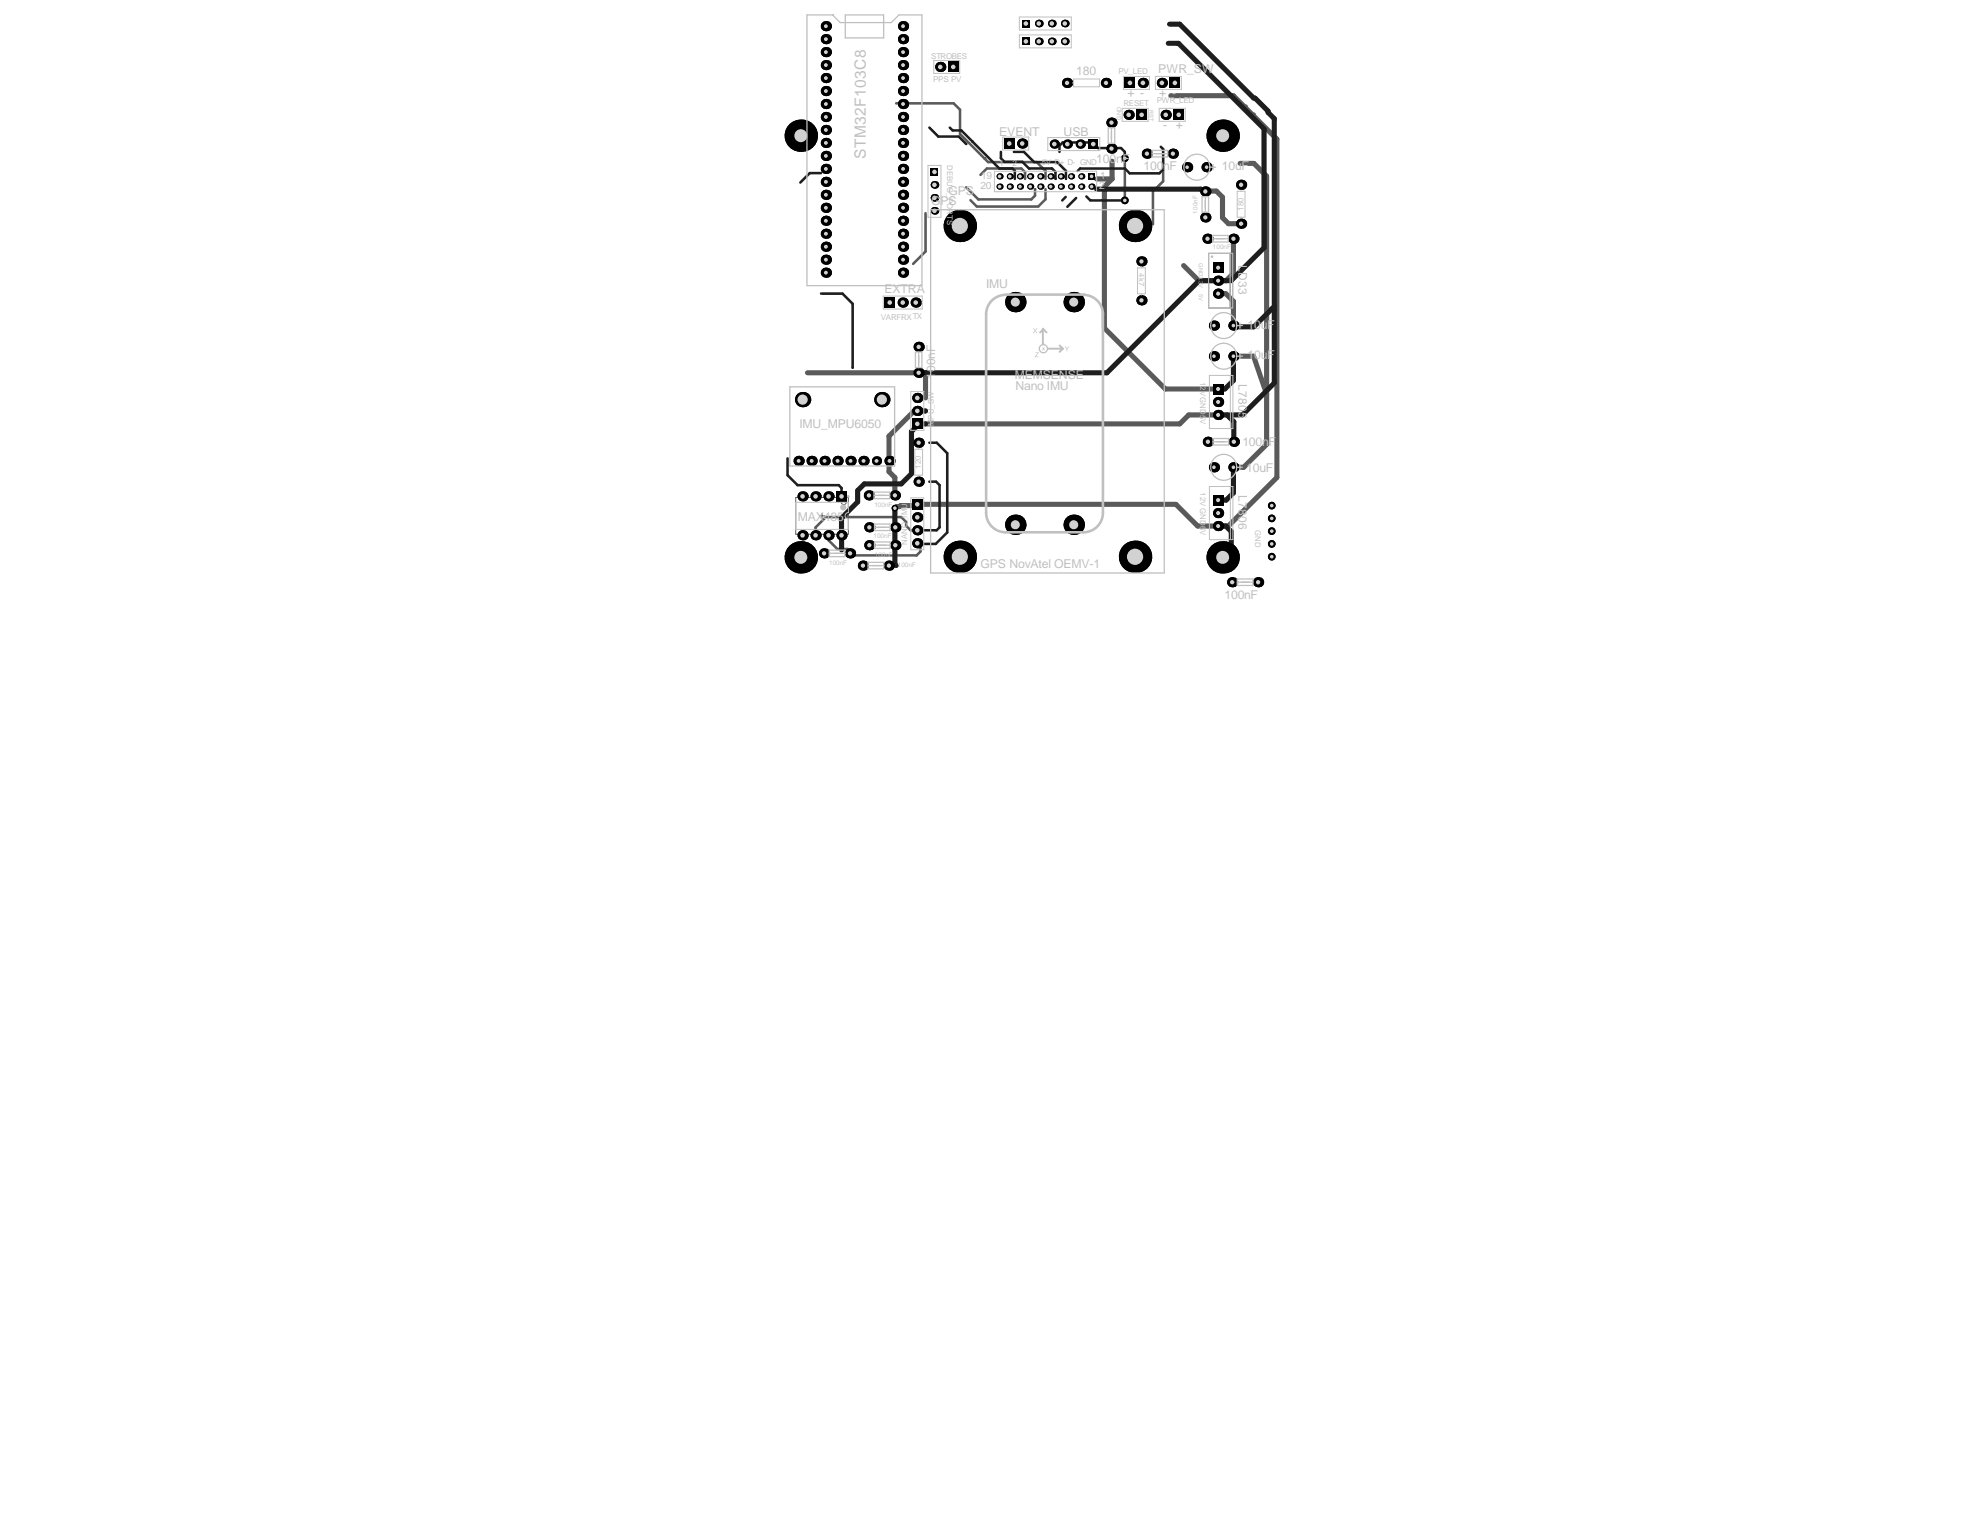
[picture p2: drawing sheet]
<svg xmlns="http://www.w3.org/2000/svg" width="279mm" height="216mm" viewBox="0 0 279 216" stroke-linecap="round" stroke-linejoin="round" font-family="sans-serif">
<defs><g id="words">
<text font-size="2.2" fill="#c0c0c0" x="122.2" y="22.4" transform="rotate(-90 122.2 22.4)">STM32F103C8</text>
<g font-size="1.7" fill="#c0c0c0">
<text x="151.9" y="10.6">180</text>
<text x="163.4" y="10.3">PWR_SW</text>
<text x="159.1" y="13.7">+ -</text>
<text x="163.6" y="13.7">+ -</text>
<text x="141" y="19.2">EVENT</text>
<text x="150.1" y="19.2">USB</text>
<text x="154.7" y="22.9">100nF</text>
<text x="161.4" y="24">100</text>
<text x="164.1" y="18.2">-</text>
<text x="164.2" y="24">nF</text>
<text x="165.9" y="18.2">+</text>
<text x="172.4" y="24">10uF</text>
<text x="131.4" y="28.9">GPS</text>
<text x="133.8" y="27.6">GPS</text>
<text x="124.8" y="41.3">EXTRA</text>
<text x="139.2" y="40.6">IMU</text>
<text x="174.8" y="37.4" transform="rotate(90 174.8 37.4)">LD33</text>
<text x="176" y="46.5">10u</text>
<text x="178.8" y="46.5">F</text>
<text x="132" y="53.5" transform="rotate(-90 132 53.5)">1</text>
<text x="132" y="52.5" transform="rotate(-90 132 52.5)">00nF</text>
<text x="143.2" y="53.4">MEMSENSE</text>
<text x="176" y="50.6">10u</text>
<text x="178.8" y="50.6">F</text>
<text x="143.3" y="55">Nano IMU</text>
<text x="174.8" y="54.2" transform="rotate(90 174.8 54.2)">L7805</text>
<text x="112.8" y="60.5">IMU_MPU6050</text>
<text x="175.3" y="62.9">100nF</text>
<text x="174.8" y="69.8" transform="rotate(90 174.8 69.8)">L7806</text>
<text x="175.9" y="66.7">10uF</text>
<text x="112.6" y="73.5">MAX485</text>
<text x="138.4" y="80.2">GPS NovAtel OEMV-1</text>
<text x="172.8" y="84.5">100nF</text>
</g>
<g font-size="1.4" fill="#c0c0c0">
<text x="138.4" y="26.7">20</text>
<text x="138.4" y="25.3">19</text>
<text x="155.1" y="26.7">2</text>
<text x="155.3" y="25.3">1</text>
</g>
<g font-size="1.1" fill="#c0c0c0">
<text x="131.4" y="8.4">STROBES</text>
<text x="131.7" y="11.5">PPS PV</text>
<text x="157.8" y="10.4">PV_LED</text>
<text x="158.5" y="14.9">RESET</text>
<text x="163.2" y="14.6">PWR_LED</text>
<text x="133.7" y="23.3" transform="rotate(90 133.7 23.3)">DEBUG_PORTS</text>
<text x="141.1" y="23.4">1</text>
<text x="142.9" y="23.4">2</text>
<text x="147" y="23.2">5V D+ D- GND</text>
<text x="175.5" y="29.7" transform="rotate(-90 175.5 29.7)">180</text>
<text x="160.7" y="38.5" transform="rotate(90 160.7 38.5)">4k7</text>
<text x="124.3" y="45.2">VARFRXTX</text>
<text x="169.4" y="53.8" transform="rotate(90 169.4 53.8)">12</text>
<text x="169.4" y="55.1" transform="rotate(90 169.4 55.1)">VGND5V</text>
<text x="131.8" y="60.2" transform="rotate(-90 131.8 60.2)">MPU_SW</text>
<text x="130" y="66.1" transform="rotate(-90 130 66.1)">120</text>
<text x="169.4" y="69.5" transform="rotate(90 169.4 69.5)">12VGND6V</text>
<text x="128" y="76.9" transform="rotate(-90 128 76.9)">NANO_IMU</text>
<text x="177.1" y="74.8" transform="rotate(90 177.1 74.8)">GND</text>
</g>
<g font-size=".9" fill="#c0c0c0">
<text x="169" y="30.1" transform="rotate(-90 169 30.1)">100nF</text>
<text x="171.2" y="35.1">100nF</text>
<text x="123.4" y="71.5">100nF</text>
<text x="123.3" y="75.9">100nF</text>
<text x="117" y="79.7">100nF</text>
<text x="123.4" y="78.6">100nF</text>
<text x="126.7" y="80">100nF</text>
</g>
<g font-size=".8" fill="#c0c0c0">
<text x="158.2" y="16.9" transform="rotate(-90 158.2 16.9)">GND</text>
<text x="162.2" y="15.5" transform="rotate(90 162.2 15.5)">RST</text>
<text x="169.2" y="37.1" transform="rotate(90 169.2 37.1)">GND3.</text>
<text x="169.2" y="39.6" transform="rotate(90 169.2 39.6)">3V</text>
</g>
</g></defs>
<g fill="none" stroke="#5a5a5a" stroke-width=".14">
<path d="M170.6 35.7h3.3v7.8h-3.3zM171.5 39.6h.7M171.9 39.2v.8M173.6 35.7v7.8M112.3 70.2h7.4v5.2h-7.4zM115.6 72.8h.8M116 72.4v.8"/>
<circle cx="119.1" cy="70.8" r=".36"/>
</g>
<path d="M127.9 73.7v.5" fill="none" stroke="#5a5a5a" stroke-width=".36"/>
<path d="M129 58h.4M126.5 71.5l-.2 .2M129.4 71.2l-.1 .1" fill="none" stroke="#5a5a5a" stroke-width=".72"/>
<circle cx="130.6" cy="52.6" r=".36" fill="#5a5a5a"/>
<path d="M155.8 26.3v20M156.9 22.8v2.5M178.7 24.9v37.8M129.4 58h1.2M130.6 52.6v3.6M126.3 67.4v2.5M127.1 71.3l-.2 .2h-.4" fill="none" stroke="#5a5a5a" stroke-width=".72"/>
<path d="M135.5 15.5v3.4M130.6 30.1v5.4M136.9 28.3l.9 .8M139.3 23.8l-.9 .9M158.7 22.5v5.6l-.2 .2M162.7 27v4.7M164.1 23.1v2.5M115.1 74.4v1.1M116.9 75.5l.4 .4M118.2 77.5h1.4" fill="none" stroke="#5a5a5a" stroke-width=".36"/>
<circle cx="138.9" cy="22.3" r=".18" fill="#5a5a5a"/>
<path d="M134.6 14.6l.9 .9M135.5 18.9l3.4 3.4M130.6 35.5l-1.8 1.7M136.3 26.4l1.8 1.7M144.1 23.8l.5 .5v1M146.1 26.7v.9M147.5 24.1v1.2M147.5 26.7v1.4M116.9 76.2l1.3 1.3M119.6 77.5l.9 .9M128.5 74.8h1.4M129.9 76.7v1.1l-.6 .6" fill="none" stroke="#5a5a5a" stroke-width=".36"/>
<path d="M169.7 27h1.9l.9 .8M172.5 30.7l.9 .9M174.1 38.6l-1.1 1h-1.1M167.7 58.6l-1.2 1.2M171.9 41.4h1.1l1.1 1.1M125.4 66.6l.9 .8M171.9 74.2h1.4" fill="none" stroke="#5a5a5a" stroke-width=".72"/>
<circle cx="176.8" cy="16.2" r=".36" fill="#5a5a5a"/>
<path d="M175.6 15.1l1.2 1.1" fill="none" stroke="#5a5a5a" stroke-width=".72"/>
<circle cx="175.6" cy="15.1" r=".36" fill="#5a5a5a"/>
<path d="M126.5 14.6h8.1M138.9 22.3l.5 .6h6.9l1.2 1.2M139.3 23.8h4.8M146.1 27.6l-.6 .5h-7.4M147.5 28.1l-1 1h-8.7M164.1 25.6l-1.4 1.4M116.9 75.5v.7M120.5 78.4h8.8M127.9 73.7l-.7-.7h-10.7l-1.4 1.4M127.9 74.2l.6 .6" fill="none" stroke="#5a5a5a" stroke-width=".36"/>
<g fill="none" stroke="#5a5a5a" stroke-width=".72">
<path d="M165.2 13.5h8.8l1.6 1.6M176.8 16.2l3.4 3.4v47.8l-6.9 6.8M154.7 25.3h2.2l-1.1 1M167 37.5l2.2 2.1h2.7M172.5 27.8v2.9M173.4 31.6h1.7M174.1 33.7v4.9M175 23.1h1.9l1.8 1.8M113.9 52.6h16.7M129 58l-3.6 3.5v5.1M130.6 59.8h35.9M155.8 46.3l8.6 8.6h7.5"/>
<path d="M167.7 58.6h4.2M174.1 42.5v3.4M174.1 50.3h2.8l1.8 5.3M127.1 71.3h2.2M129.4 71.2h36.5l3.1 3h2.9M178.7 62.7l-3.2 3.2h-1.4"/>
</g>
<circle cx="126.3" cy="71.7" r=".46" fill="#000"/>
<circle cx="126.3" cy="71.7" r=".26" fill="#d2d2d2"/>
<circle cx="179.5" cy="71.3" r=".54" fill="#000"/>
<circle cx="179.5" cy="71.3" r=".26" fill="#d2d2d2"/>
<circle cx="179.5" cy="73.2" r=".54" fill="#000"/>
<circle cx="179.5" cy="73.2" r=".26" fill="#d2d2d2"/>
<circle cx="179.5" cy="75" r=".54" fill="#000"/>
<circle cx="179.5" cy="75" r=".26" fill="#d2d2d2"/>
<circle cx="179.5" cy="76.8" r=".54" fill="#000"/>
<circle cx="179.5" cy="76.8" r=".26" fill="#d2d2d2"/>
<circle cx="179.5" cy="78.6" r=".54" fill="#000"/>
<circle cx="179.5" cy="78.6" r=".26" fill="#d2d2d2"/>
<circle cx="158.7" cy="28.3" r=".54" fill="#000"/>
<circle cx="158.7" cy="28.3" r=".26" fill="#d2d2d2"/>
<circle cx="158.7" cy="22.3" r=".54" fill="#000"/>
<circle cx="158.7" cy="22.3" r=".26" fill="#d2d2d2"/>
<circle cx="141" cy="24.9" r=".42" fill="#000"/>
<circle cx="141" cy="24.9" r=".26" fill="#d2d2d2"/>
<circle cx="141" cy="26.3" r=".42" fill="#000"/>
<circle cx="141" cy="26.3" r=".26" fill="#d2d2d2"/>
<circle cx="142.5" cy="24.9" r=".42" fill="#000"/>
<circle cx="142.5" cy="24.9" r=".26" fill="#d2d2d2"/>
<circle cx="142.5" cy="26.3" r=".42" fill="#000"/>
<circle cx="142.5" cy="26.3" r=".26" fill="#d2d2d2"/>
<circle cx="143.9" cy="24.9" r=".42" fill="#000"/>
<circle cx="143.9" cy="24.9" r=".26" fill="#d2d2d2"/>
<circle cx="143.9" cy="26.3" r=".42" fill="#000"/>
<circle cx="143.9" cy="26.3" r=".26" fill="#d2d2d2"/>
<circle cx="145.4" cy="24.9" r=".42" fill="#000"/>
<circle cx="145.4" cy="24.9" r=".26" fill="#d2d2d2"/>
<circle cx="145.4" cy="26.3" r=".42" fill="#000"/>
<circle cx="145.4" cy="26.3" r=".26" fill="#d2d2d2"/>
<circle cx="146.8" cy="24.9" r=".42" fill="#000"/>
<circle cx="146.8" cy="24.9" r=".26" fill="#d2d2d2"/>
<circle cx="146.8" cy="26.3" r=".42" fill="#000"/>
<circle cx="146.8" cy="26.3" r=".26" fill="#d2d2d2"/>
<circle cx="148.3" cy="24.9" r=".42" fill="#000"/>
<circle cx="148.3" cy="24.9" r=".26" fill="#d2d2d2"/>
<circle cx="148.3" cy="26.3" r=".42" fill="#000"/>
<circle cx="148.3" cy="26.3" r=".26" fill="#d2d2d2"/>
<circle cx="149.7" cy="24.9" r=".42" fill="#000"/>
<circle cx="149.7" cy="24.9" r=".26" fill="#d2d2d2"/>
<circle cx="149.7" cy="26.3" r=".42" fill="#000"/>
<circle cx="149.7" cy="26.3" r=".26" fill="#d2d2d2"/>
<circle cx="113" cy="78.6" r="2.29" fill="#000"/>
<circle cx="113" cy="78.6" r=".92" fill="#d2d2d2"/>
<circle cx="114.5" cy="65" r=".72" fill="#000"/>
<circle cx="114.5" cy="65" r=".27" fill="#d2d2d2"/>
<circle cx="112.7" cy="65" r=".72" fill="#000"/>
<circle cx="112.7" cy="65" r=".27" fill="#d2d2d2"/>
<circle cx="113.3" cy="56.4" r="1.08" fill="#000"/>
<circle cx="113.3" cy="56.4" r=".72" fill="#d2d2d2"/>
<circle cx="120" cy="78.1" r=".72" fill="#000"/>
<circle cx="120" cy="78.1" r=".31" fill="#d2d2d2"/>
<circle cx="120" cy="65" r=".72" fill="#000"/>
<circle cx="120" cy="65" r=".27" fill="#d2d2d2"/>
<circle cx="118.2" cy="65" r=".72" fill="#000"/>
<circle cx="118.2" cy="65" r=".27" fill="#d2d2d2"/>
<circle cx="125.4" cy="79.8" r=".72" fill="#000"/>
<circle cx="125.4" cy="79.8" r=".31" fill="#d2d2d2"/>
<circle cx="126.3" cy="76.9" r=".72" fill="#000"/>
<circle cx="126.3" cy="76.9" r=".31" fill="#d2d2d2"/>
<circle cx="126.3" cy="74.4" r=".72" fill="#000"/>
<circle cx="126.3" cy="74.4" r=".31" fill="#d2d2d2"/>
<circle cx="125.5" cy="65" r=".72" fill="#000"/>
<circle cx="125.5" cy="65" r=".27" fill="#d2d2d2"/>
<circle cx="123.7" cy="65" r=".65" fill="#000"/>
<circle cx="123.7" cy="65" r=".27" fill="#d2d2d2"/>
<circle cx="124.4" cy="56.4" r="1.08" fill="#000"/>
<circle cx="124.4" cy="56.4" r=".72" fill="#d2d2d2"/>
<path d="M124.8 42h1.5v1.4h-1.5z" fill-rule="evenodd" fill="#000"/>
<circle cx="125.6" cy="42.7" r=".32" fill="#d2d2d2"/>
<circle cx="129.4" cy="76.7" r=".72" fill="#000"/>
<circle cx="129.4" cy="76.7" r=".32" fill="#d2d2d2"/>
<circle cx="129.4" cy="73" r=".72" fill="#000"/>
<circle cx="129.4" cy="73" r=".32" fill="#d2d2d2"/>
<path d="M128.7 70.4h1.5v1.5h-1.5z" fill-rule="evenodd" fill="#000"/>
<circle cx="129.4" cy="71.2" r=".32" fill="#d2d2d2"/>
<circle cx="129.6" cy="68" r=".72" fill="#000"/>
<circle cx="129.6" cy="68" r=".31" fill="#d2d2d2"/>
<circle cx="129.6" cy="62.5" r=".72" fill="#000"/>
<circle cx="129.6" cy="62.5" r=".31" fill="#d2d2d2"/>
<path d="M128.7 59.1h1.5v1.4h-1.5z" fill-rule="evenodd" fill="#000"/>
<circle cx="129.4" cy="59.8" r=".32" fill="#d2d2d2"/>
<circle cx="129.4" cy="56.2" r=".72" fill="#000"/>
<circle cx="129.4" cy="56.2" r=".32" fill="#d2d2d2"/>
<circle cx="129.6" cy="48.9" r=".72" fill="#000"/>
<circle cx="129.6" cy="48.9" r=".31" fill="#d2d2d2"/>
<circle cx="129.2" cy="42.7" r=".72" fill="#000"/>
<circle cx="129.2" cy="42.7" r=".32" fill="#d2d2d2"/>
<circle cx="131.9" cy="29.7" r=".54" fill="#000"/>
<circle cx="131.9" cy="29.7" r=".32" fill="#d2d2d2"/>
<path d="M131.3 23.7h1.1v1.1h-1.1z" fill-rule="evenodd" fill="#000"/>
<circle cx="131.9" cy="24.3" r=".32" fill="#d2d2d2"/>
<circle cx="131.9" cy="26.1" r=".54" fill="#000"/>
<circle cx="131.9" cy="26.1" r=".32" fill="#d2d2d2"/>
<circle cx="131.9" cy="27.9" r=".54" fill="#000"/>
<circle cx="131.9" cy="27.9" r=".32" fill="#d2d2d2"/>
<circle cx="132.7" cy="9.4" r=".72" fill="#000"/>
<circle cx="132.7" cy="9.4" r=".32" fill="#d2d2d2"/>
<path d="M133.8 8.7h1.4v1.5h-1.4z" fill-rule="evenodd" fill="#000"/>
<circle cx="134.5" cy="9.4" r=".32" fill="#d2d2d2"/>
<circle cx="143.3" cy="74" r="1.44" fill="#000"/>
<circle cx="143.3" cy="74" r=".64" fill="#d2d2d2"/>
<circle cx="143.3" cy="42.6" r="1.44" fill="#000"/>
<circle cx="143.3" cy="42.6" r=".64" fill="#d2d2d2"/>
<path d="M141.7 19.5h1.4v1.5h-1.4z" fill-rule="evenodd" fill="#000"/>
<circle cx="142.4" cy="20.3" r=".32" fill="#d2d2d2"/>
<circle cx="144.2" cy="20.3" r=".72" fill="#000"/>
<circle cx="144.2" cy="20.3" r=".32" fill="#d2d2d2"/>
<circle cx="148.8" cy="20.3" r=".65" fill="#000"/>
<circle cx="148.8" cy="20.3" r=".32" fill="#d2d2d2"/>
<circle cx="146.6" cy="3.3" r=".54" fill="#000"/>
<circle cx="146.6" cy="3.3" r=".32" fill="#d2d2d2"/>
<circle cx="148.4" cy="3.3" r=".54" fill="#000"/>
<circle cx="148.4" cy="3.3" r=".32" fill="#d2d2d2"/>
<circle cx="150.3" cy="3.3" r=".54" fill="#000"/>
<circle cx="150.3" cy="3.3" r=".32" fill="#d2d2d2"/>
<path d="M153.6 24.5h.9v.8h-.9z" fill-rule="evenodd" fill="#000"/>
<circle cx="154" cy="24.9" r=".26" fill="#d2d2d2"/>
<circle cx="154" cy="26.3" r=".42" fill="#000"/>
<circle cx="154" cy="26.3" r=".26" fill="#d2d2d2"/>
<circle cx="152.6" cy="24.9" r=".42" fill="#000"/>
<circle cx="152.6" cy="24.9" r=".26" fill="#d2d2d2"/>
<circle cx="152.6" cy="26.3" r=".42" fill="#000"/>
<circle cx="152.6" cy="26.3" r=".26" fill="#d2d2d2"/>
<circle cx="152.4" cy="20.3" r=".65" fill="#000"/>
<circle cx="152.4" cy="20.3" r=".32" fill="#d2d2d2"/>
<path d="M153.6 19.7h1.3v1.3h-1.3z" fill-rule="evenodd" fill="#000"/>
<circle cx="154.3" cy="20.3" r=".32" fill="#d2d2d2"/>
<circle cx="160.2" cy="78.6" r="2.29" fill="#000"/>
<circle cx="160.2" cy="78.6" r="1.14" fill="#d2d2d2"/>
<circle cx="161.1" cy="42.4" r=".72" fill="#000"/>
<circle cx="161.1" cy="42.4" r=".31" fill="#d2d2d2"/>
<circle cx="161.1" cy="36.9" r=".72" fill="#000"/>
<circle cx="161.1" cy="36.9" r=".31" fill="#d2d2d2"/>
<circle cx="160.2" cy="31.9" r="2.29" fill="#000"/>
<circle cx="160.2" cy="31.9" r="1.14" fill="#d2d2d2"/>
<circle cx="161.8" cy="21.7" r=".72" fill="#000"/>
<circle cx="161.8" cy="21.7" r=".31" fill="#d2d2d2"/>
<circle cx="165.5" cy="21.7" r=".72" fill="#000"/>
<circle cx="165.5" cy="21.7" r=".31" fill="#d2d2d2"/>
<circle cx="171.9" cy="74.2" r=".72" fill="#000"/>
<circle cx="171.9" cy="74.2" r=".29" fill="#d2d2d2"/>
<circle cx="171.9" cy="72.4" r=".72" fill="#000"/>
<circle cx="171.9" cy="72.4" r=".29" fill="#d2d2d2"/>
<path d="M171.2 69.8h1.4v1.5h-1.4z" fill-rule="evenodd" fill="#000"/>
<circle cx="171.9" cy="70.6" r=".29" fill="#d2d2d2"/>
<circle cx="171.3" cy="65.9" r=".72" fill="#000"/>
<circle cx="171.3" cy="65.9" r=".26" fill="#d2d2d2"/>
<circle cx="170.4" cy="62.3" r=".72" fill="#000"/>
<circle cx="170.4" cy="62.3" r=".31" fill="#d2d2d2"/>
<circle cx="171.9" cy="56.7" r=".72" fill="#000"/>
<circle cx="171.9" cy="56.7" r=".29" fill="#d2d2d2"/>
<path d="M171.2 54.2h1.4v1.4h-1.4z" fill-rule="evenodd" fill="#000"/>
<circle cx="171.9" cy="54.9" r=".29" fill="#d2d2d2"/>
<circle cx="171.3" cy="50.3" r=".72" fill="#000"/>
<circle cx="171.3" cy="50.3" r=".26" fill="#d2d2d2"/>
<circle cx="171.9" cy="41.4" r=".72" fill="#000"/>
<circle cx="171.9" cy="41.4" r=".29" fill="#d2d2d2"/>
<circle cx="171.9" cy="39.6" r=".72" fill="#000"/>
<circle cx="171.9" cy="39.6" r=".29" fill="#d2d2d2"/>
<path d="M171.2 37.1h1.4v1.4h-1.4z" fill-rule="evenodd" fill="#000"/>
<circle cx="171.9" cy="37.8" r=".29" fill="#d2d2d2"/>
<circle cx="170.4" cy="33.7" r=".72" fill="#000"/>
<circle cx="170.4" cy="33.7" r=".31" fill="#d2d2d2"/>
<circle cx="170.1" cy="30.7" r=".72" fill="#000"/>
<circle cx="170.1" cy="30.7" r=".31" fill="#d2d2d2"/>
<circle cx="170.1" cy="27" r=".72" fill="#000"/>
<circle cx="170.1" cy="27" r=".31" fill="#d2d2d2"/>
<circle cx="115.1" cy="75.5" r=".72" fill="#000"/>
<circle cx="115.1" cy="75.5" r=".32" fill="#d2d2d2"/>
<circle cx="113.3" cy="75.5" r=".72" fill="#000"/>
<circle cx="113.3" cy="75.5" r=".32" fill="#d2d2d2"/>
<circle cx="115.1" cy="70" r=".72" fill="#000"/>
<circle cx="115.1" cy="70" r=".32" fill="#d2d2d2"/>
<circle cx="113.3" cy="70" r=".72" fill="#000"/>
<circle cx="113.3" cy="70" r=".32" fill="#d2d2d2"/>
<circle cx="113" cy="19.1" r="2.29" fill="#000"/>
<circle cx="113" cy="19.1" r=".92" fill="#d2d2d2"/>
<circle cx="118.7" cy="75.5" r=".72" fill="#000"/>
<circle cx="118.7" cy="75.5" r=".32" fill="#d2d2d2"/>
<circle cx="116.9" cy="75.5" r=".72" fill="#000"/>
<circle cx="116.9" cy="75.5" r=".32" fill="#d2d2d2"/>
<path d="M118 69.3h1.5v1.5h-1.5z" fill-rule="evenodd" fill="#000"/>
<circle cx="118.7" cy="70" r=".32" fill="#d2d2d2"/>
<circle cx="116.9" cy="70" r=".72" fill="#000"/>
<circle cx="116.9" cy="70" r=".32" fill="#d2d2d2"/>
<circle cx="126.3" cy="69.9" r=".72" fill="#000"/>
<circle cx="126.3" cy="69.9" r=".31" fill="#d2d2d2"/>
<circle cx="129.4" cy="74.8" r=".72" fill="#000"/>
<circle cx="129.4" cy="74.8" r=".32" fill="#d2d2d2"/>
<circle cx="129.4" cy="58" r=".72" fill="#000"/>
<circle cx="129.4" cy="58" r=".32" fill="#d2d2d2"/>
<circle cx="129.6" cy="52.6" r=".72" fill="#000"/>
<circle cx="129.6" cy="52.6" r=".31" fill="#d2d2d2"/>
<circle cx="146.6" cy="5.8" r=".54" fill="#000"/>
<circle cx="146.6" cy="5.8" r=".32" fill="#d2d2d2"/>
<circle cx="148.4" cy="5.8" r=".54" fill="#000"/>
<circle cx="148.4" cy="5.8" r=".32" fill="#d2d2d2"/>
<circle cx="150.3" cy="5.8" r=".54" fill="#000"/>
<circle cx="150.3" cy="5.8" r=".32" fill="#d2d2d2"/>
<circle cx="156.1" cy="11.7" r=".72" fill="#000"/>
<circle cx="156.1" cy="11.7" r=".31" fill="#d2d2d2"/>
<path d="M160.4 15.5h1.4v1.4h-1.4z" fill-rule="evenodd" fill="#000"/>
<circle cx="161.1" cy="16.2" r=".32" fill="#d2d2d2"/>
<circle cx="159.3" cy="16.2" r=".72" fill="#000"/>
<circle cx="159.3" cy="16.2" r=".32" fill="#d2d2d2"/>
<path d="M158.7 11h1.5v1.4h-1.5z" fill-rule="evenodd" fill="#000"/>
<circle cx="159.4" cy="11.7" r=".32" fill="#d2d2d2"/>
<circle cx="161.3" cy="11.7" r=".72" fill="#000"/>
<circle cx="161.3" cy="11.7" r=".32" fill="#d2d2d2"/>
<circle cx="167.5" cy="23.6" r=".72" fill="#000"/>
<circle cx="167.5" cy="23.6" r=".26" fill="#d2d2d2"/>
<path d="M165.1 11h1.4v1.4h-1.4z" fill-rule="evenodd" fill="#000"/>
<circle cx="165.8" cy="11.7" r=".32" fill="#d2d2d2"/>
<circle cx="164" cy="11.7" r=".72" fill="#000"/>
<circle cx="164" cy="11.7" r=".32" fill="#d2d2d2"/>
<path d="M165.6 15.5h1.4v1.4h-1.4z" fill-rule="evenodd" fill="#000"/>
<circle cx="166.3" cy="16.2" r=".32" fill="#d2d2d2"/>
<circle cx="164.5" cy="16.2" r=".72" fill="#000"/>
<circle cx="164.5" cy="16.2" r=".32" fill="#d2d2d2"/>
<circle cx="173.9" cy="82.2" r=".72" fill="#000"/>
<circle cx="173.9" cy="82.2" r=".31" fill="#d2d2d2"/>
<circle cx="171.9" cy="58.6" r=".72" fill="#000"/>
<circle cx="171.9" cy="58.6" r=".29" fill="#d2d2d2"/>
<circle cx="171.3" cy="45.9" r=".72" fill="#000"/>
<circle cx="171.3" cy="45.9" r=".26" fill="#d2d2d2"/>
<circle cx="170.3" cy="23.6" r=".72" fill="#000"/>
<circle cx="170.3" cy="23.6" r=".26" fill="#d2d2d2"/>
<circle cx="177.5" cy="82.2" r=".72" fill="#000"/>
<circle cx="177.5" cy="82.2" r=".31" fill="#d2d2d2"/>
<circle cx="116.3" cy="78.1" r=".72" fill="#000"/>
<circle cx="116.3" cy="78.1" r=".31" fill="#d2d2d2"/>
<circle cx="116.4" cy="65" r=".72" fill="#000"/>
<circle cx="116.4" cy="65" r=".27" fill="#d2d2d2"/>
<circle cx="116.5" cy="36.6" r=".72" fill="#000"/>
<circle cx="116.5" cy="36.6" r=".27" fill="#d2d2d2"/>
<circle cx="116.5" cy="38.5" r=".72" fill="#000"/>
<circle cx="116.5" cy="38.5" r=".27" fill="#d2d2d2"/>
<circle cx="116.5" cy="31.2" r=".72" fill="#000"/>
<circle cx="116.5" cy="31.2" r=".27" fill="#d2d2d2"/>
<circle cx="116.5" cy="33" r=".72" fill="#000"/>
<circle cx="116.5" cy="33" r=".27" fill="#d2d2d2"/>
<circle cx="116.5" cy="23.8" r=".72" fill="#000"/>
<circle cx="116.5" cy="23.8" r=".27" fill="#d2d2d2"/>
<circle cx="116.5" cy="25.7" r=".72" fill="#000"/>
<circle cx="116.5" cy="25.7" r=".27" fill="#d2d2d2"/>
<circle cx="116.5" cy="27.5" r=".72" fill="#000"/>
<circle cx="116.5" cy="27.5" r=".27" fill="#d2d2d2"/>
<circle cx="116.5" cy="18.3" r=".72" fill="#000"/>
<circle cx="116.5" cy="18.3" r=".27" fill="#d2d2d2"/>
<circle cx="116.5" cy="20.2" r=".72" fill="#000"/>
<circle cx="116.5" cy="20.2" r=".27" fill="#d2d2d2"/>
<circle cx="116.5" cy="22" r=".72" fill="#000"/>
<circle cx="116.5" cy="22" r=".27" fill="#d2d2d2"/>
<circle cx="116.5" cy="12.8" r=".72" fill="#000"/>
<circle cx="116.5" cy="12.8" r=".27" fill="#d2d2d2"/>
<circle cx="116.5" cy="14.7" r=".72" fill="#000"/>
<circle cx="116.5" cy="14.7" r=".27" fill="#d2d2d2"/>
<circle cx="116.5" cy="7.4" r=".72" fill="#000"/>
<circle cx="116.5" cy="7.4" r=".27" fill="#d2d2d2"/>
<circle cx="116.5" cy="9.2" r=".72" fill="#000"/>
<circle cx="116.5" cy="9.2" r=".27" fill="#d2d2d2"/>
<circle cx="116.5" cy="3.7" r=".72" fill="#000"/>
<circle cx="116.5" cy="3.7" r=".27" fill="#d2d2d2"/>
<circle cx="135.4" cy="78.6" r="2.29" fill="#000"/>
<circle cx="135.4" cy="78.6" r="1.14" fill="#d2d2d2"/>
<circle cx="121.8" cy="79.8" r=".72" fill="#000"/>
<circle cx="121.8" cy="79.8" r=".31" fill="#d2d2d2"/>
<circle cx="122.7" cy="76.9" r=".72" fill="#000"/>
<circle cx="122.7" cy="76.9" r=".31" fill="#d2d2d2"/>
<circle cx="122.7" cy="74.4" r=".72" fill="#000"/>
<circle cx="122.7" cy="74.4" r=".31" fill="#d2d2d2"/>
<circle cx="121.9" cy="65" r=".72" fill="#000"/>
<circle cx="121.9" cy="65" r=".27" fill="#d2d2d2"/>
<circle cx="127.4" cy="42.7" r=".72" fill="#000"/>
<circle cx="127.4" cy="42.7" r=".32" fill="#d2d2d2"/>
<circle cx="127.4" cy="38.5" r=".72" fill="#000"/>
<circle cx="127.4" cy="38.5" r=".27" fill="#d2d2d2"/>
<circle cx="127.4" cy="36.6" r=".72" fill="#000"/>
<circle cx="127.4" cy="36.6" r=".27" fill="#d2d2d2"/>
<circle cx="135.4" cy="31.9" r="2.29" fill="#000"/>
<circle cx="135.4" cy="31.9" r="1.14" fill="#d2d2d2"/>
<circle cx="127.4" cy="33" r=".72" fill="#000"/>
<circle cx="127.4" cy="33" r=".27" fill="#d2d2d2"/>
<circle cx="127.4" cy="31.2" r=".72" fill="#000"/>
<circle cx="127.4" cy="31.2" r=".27" fill="#d2d2d2"/>
<circle cx="127.4" cy="27.5" r=".72" fill="#000"/>
<circle cx="127.4" cy="27.5" r=".27" fill="#d2d2d2"/>
<circle cx="127.4" cy="25.7" r=".72" fill="#000"/>
<circle cx="127.4" cy="25.7" r=".26" fill="#d2d2d2"/>
<circle cx="127.4" cy="23.8" r=".72" fill="#000"/>
<circle cx="127.4" cy="23.8" r=".27" fill="#d2d2d2"/>
<circle cx="127.4" cy="22" r=".72" fill="#000"/>
<circle cx="127.4" cy="22" r=".27" fill="#d2d2d2"/>
<circle cx="127.4" cy="20.2" r=".72" fill="#000"/>
<circle cx="127.4" cy="20.2" r=".27" fill="#d2d2d2"/>
<circle cx="127.4" cy="18.3" r=".72" fill="#000"/>
<circle cx="127.4" cy="18.3" r=".27" fill="#d2d2d2"/>
<circle cx="127.4" cy="14.7" r=".72" fill="#000"/>
<circle cx="127.4" cy="14.7" r=".27" fill="#d2d2d2"/>
<circle cx="127.4" cy="12.8" r=".72" fill="#000"/>
<circle cx="127.4" cy="12.8" r=".27" fill="#d2d2d2"/>
<circle cx="127.4" cy="9.2" r=".72" fill="#000"/>
<circle cx="127.4" cy="9.2" r=".27" fill="#d2d2d2"/>
<circle cx="127.4" cy="7.4" r=".72" fill="#000"/>
<circle cx="127.4" cy="7.4" r=".27" fill="#d2d2d2"/>
<circle cx="127.4" cy="3.7" r=".72" fill="#000"/>
<circle cx="127.4" cy="3.7" r=".27" fill="#d2d2d2"/>
<circle cx="151.5" cy="74" r="1.44" fill="#000"/>
<circle cx="151.5" cy="74" r=".64" fill="#d2d2d2"/>
<circle cx="151.5" cy="42.6" r="1.44" fill="#000"/>
<circle cx="151.5" cy="42.6" r=".64" fill="#d2d2d2"/>
<circle cx="151.1" cy="24.9" r=".42" fill="#000"/>
<circle cx="151.1" cy="24.9" r=".26" fill="#d2d2d2"/>
<circle cx="151.1" cy="26.3" r=".42" fill="#000"/>
<circle cx="151.1" cy="26.3" r=".26" fill="#d2d2d2"/>
<circle cx="150.6" cy="20.3" r=".65" fill="#000"/>
<circle cx="150.6" cy="20.3" r=".32" fill="#d2d2d2"/>
<circle cx="156.8" cy="21" r=".72" fill="#000"/>
<circle cx="156.8" cy="21" r=".31" fill="#d2d2d2"/>
<path d="M144.2 2.8h1.1v1.1h-1.1z" fill-rule="evenodd" fill="#000"/>
<circle cx="144.8" cy="3.3" r=".32" fill="#d2d2d2"/>
<circle cx="172.5" cy="78.6" r="2.29" fill="#000"/>
<circle cx="172.5" cy="78.6" r=".92" fill="#d2d2d2"/>
<circle cx="174.1" cy="65.9" r=".72" fill="#000"/>
<circle cx="174.1" cy="65.9" r=".26" fill="#d2d2d2"/>
<circle cx="174.1" cy="62.3" r=".72" fill="#000"/>
<circle cx="174.1" cy="62.3" r=".31" fill="#d2d2d2"/>
<circle cx="174.1" cy="50.3" r=".72" fill="#000"/>
<circle cx="174.1" cy="50.3" r=".26" fill="#d2d2d2"/>
<circle cx="174.1" cy="33.7" r=".72" fill="#000"/>
<circle cx="174.1" cy="33.7" r=".31" fill="#d2d2d2"/>
<circle cx="175.1" cy="31.6" r=".72" fill="#000"/>
<circle cx="175.1" cy="31.6" r=".31" fill="#d2d2d2"/>
<circle cx="175.1" cy="26.1" r=".72" fill="#000"/>
<circle cx="175.1" cy="26.1" r=".31" fill="#d2d2d2"/>
<circle cx="116.5" cy="29.3" r=".72" fill="#000"/>
<circle cx="116.5" cy="29.3" r=".27" fill="#d2d2d2"/>
<circle cx="116.5" cy="34.8" r=".72" fill="#000"/>
<circle cx="116.5" cy="34.8" r=".27" fill="#d2d2d2"/>
<circle cx="116.5" cy="5.5" r=".72" fill="#000"/>
<circle cx="116.5" cy="5.5" r=".27" fill="#d2d2d2"/>
<circle cx="116.5" cy="11" r=".72" fill="#000"/>
<circle cx="116.5" cy="11" r=".27" fill="#d2d2d2"/>
<circle cx="116.5" cy="16.5" r=".72" fill="#000"/>
<circle cx="116.5" cy="16.5" r=".27" fill="#d2d2d2"/>
<circle cx="122.6" cy="69.9" r=".72" fill="#000"/>
<circle cx="122.6" cy="69.9" r=".31" fill="#d2d2d2"/>
<circle cx="127.4" cy="34.8" r=".72" fill="#000"/>
<circle cx="127.4" cy="34.8" r=".27" fill="#d2d2d2"/>
<circle cx="127.4" cy="29.3" r=".72" fill="#000"/>
<circle cx="127.4" cy="29.3" r=".27" fill="#d2d2d2"/>
<circle cx="127.4" cy="16.5" r=".72" fill="#000"/>
<circle cx="127.4" cy="16.5" r=".27" fill="#d2d2d2"/>
<circle cx="127.4" cy="11" r=".72" fill="#000"/>
<circle cx="127.4" cy="11" r=".27" fill="#d2d2d2"/>
<circle cx="127.4" cy="5.5" r=".72" fill="#000"/>
<circle cx="127.4" cy="5.5" r=".27" fill="#d2d2d2"/>
<circle cx="150.6" cy="11.7" r=".72" fill="#000"/>
<circle cx="150.6" cy="11.7" r=".31" fill="#d2d2d2"/>
<path d="M144.2 5.3h1.1v1.1h-1.1z" fill-rule="evenodd" fill="#000"/>
<circle cx="144.8" cy="5.8" r=".32" fill="#d2d2d2"/>
<circle cx="156.8" cy="17.3" r=".72" fill="#000"/>
<circle cx="156.8" cy="17.3" r=".31" fill="#d2d2d2"/>
<circle cx="174.1" cy="45.9" r=".72" fill="#000"/>
<circle cx="174.1" cy="45.9" r=".26" fill="#d2d2d2"/>
<circle cx="172.5" cy="19.1" r="2.29" fill="#000"/>
<circle cx="172.5" cy="19.1" r=".92" fill="#d2d2d2"/>
<path d="M178.9 15.7v.2M130.6 58h.1M118.7 75.5l.1 .1M126.3 79.6l.2 .2" fill="none" stroke="#1e1e1e" stroke-width=".72"/>
<path d="M136.3 20.3h.1M158.2 20.9l.5 .5M120.3 51.9h.1M132.1 68l.5 .5" fill="none" stroke="#1e1e1e" stroke-width=".36"/>
<circle cx="126.3" cy="71.7" r=".36" fill="#1e1e1e"/>
<g fill="none" stroke="#1e1e1e" stroke-width=".36">
<path d="M131.1 18l1.3 1.3h2.9l1 1M134 18l.4 .4h1.3l5.3 5.4h1.9l.3 .3v1.2M137.2 20h.1M115.9 24.4h-1.6l-1.4 1.4M141.2 21.4v.9l.5 .5h2.6l.9 1h3.3l.4 .5 .1 1M143.1 21.4h1.4l1.4 1.5h3.3l1.2 1.2v1.2M150.4 27.8l-.5 .5M151.9 27.9l-1.3 1.3M153.3 27.7l.6 .6h4.6M158.2 20.9h-3.3l-.7-.8h-4.2l-.5 .5v.8M158.7 21.4v.9M163.8 20.7l.3 .3v2.9l-.5 .6h-4.2l-.7-.7h-6.3l-.3 .3"/>
<path d="M115.9 41.4h3l1.4 1.5v9M111.1 64.7v2.4l1.4 1.4h5.9l.3 .4v1.1M131.1 62.5h1.1l1.5 1.5v11.1l-1.7 1.7h-2l-.1-.1M131.1 68h1M132.6 68.5v5.9l-.4 .4h-2.3"/>
</g>
<path d="M164.9 6.1h1.4l12.1 12.1v16.8l-4.7 4.6h-4.5l-13 13h-25.6M165 3.4h1.5l10.4 10.4h.2l1.8 1.9M178.9 15.9l.9 .8v26.5l-2.9 2.9h-2.7l-.1-.2M154.7 26.7h14.8l.2 .3M130.6 59.8h-.9l-1.1 1.1v5.9l-1.4 1.5h-5.2l-1 .9v1.6l-2.3 2.3 .1 4.5M173.1 58.6l1 .9v2.8M174.1 50.3v3.4l-1.3 1.2h-.9M179.5 43.6h.3v10.4l-4.5 4.6h-3.4M126.3 71.7v7.9M171.9 74.2h1.1l.7 .8v2.7M174.1 65.9v3.6l-1.1 1.1h-1.1" fill="none" stroke="#1e1e1e" stroke-width=".72"/>
<circle cx="126.3" cy="71.7" r=".46" fill="#000"/>
<circle cx="126.3" cy="71.7" r=".26" fill="#d2d2d2"/>
<circle cx="179.5" cy="71.3" r=".54" fill="#000"/>
<circle cx="179.5" cy="71.3" r=".26" fill="#d2d2d2"/>
<circle cx="179.5" cy="73.2" r=".54" fill="#000"/>
<circle cx="179.5" cy="73.2" r=".26" fill="#d2d2d2"/>
<circle cx="179.5" cy="75" r=".54" fill="#000"/>
<circle cx="179.5" cy="75" r=".26" fill="#d2d2d2"/>
<circle cx="179.5" cy="76.8" r=".54" fill="#000"/>
<circle cx="179.5" cy="76.8" r=".26" fill="#d2d2d2"/>
<circle cx="179.5" cy="78.6" r=".54" fill="#000"/>
<circle cx="179.5" cy="78.6" r=".26" fill="#d2d2d2"/>
<circle cx="158.7" cy="28.3" r=".54" fill="#000"/>
<circle cx="158.7" cy="28.3" r=".26" fill="#d2d2d2"/>
<circle cx="158.7" cy="22.3" r=".54" fill="#000"/>
<circle cx="158.7" cy="22.3" r=".26" fill="#d2d2d2"/>
<circle cx="141" cy="24.9" r=".42" fill="#000"/>
<circle cx="141" cy="24.9" r=".26" fill="#d2d2d2"/>
<circle cx="141" cy="26.3" r=".42" fill="#000"/>
<circle cx="141" cy="26.3" r=".26" fill="#d2d2d2"/>
<circle cx="142.5" cy="24.9" r=".42" fill="#000"/>
<circle cx="142.5" cy="24.9" r=".26" fill="#d2d2d2"/>
<circle cx="142.5" cy="26.3" r=".42" fill="#000"/>
<circle cx="142.5" cy="26.3" r=".26" fill="#d2d2d2"/>
<circle cx="143.9" cy="24.9" r=".42" fill="#000"/>
<circle cx="143.9" cy="24.9" r=".26" fill="#d2d2d2"/>
<circle cx="143.9" cy="26.3" r=".42" fill="#000"/>
<circle cx="143.9" cy="26.3" r=".26" fill="#d2d2d2"/>
<circle cx="145.4" cy="24.9" r=".42" fill="#000"/>
<circle cx="145.4" cy="24.9" r=".26" fill="#d2d2d2"/>
<circle cx="145.4" cy="26.3" r=".42" fill="#000"/>
<circle cx="145.4" cy="26.3" r=".26" fill="#d2d2d2"/>
<circle cx="146.8" cy="24.9" r=".42" fill="#000"/>
<circle cx="146.8" cy="24.9" r=".26" fill="#d2d2d2"/>
<circle cx="146.8" cy="26.3" r=".42" fill="#000"/>
<circle cx="146.8" cy="26.3" r=".26" fill="#d2d2d2"/>
<circle cx="148.3" cy="24.9" r=".42" fill="#000"/>
<circle cx="148.3" cy="24.9" r=".26" fill="#d2d2d2"/>
<circle cx="148.3" cy="26.3" r=".42" fill="#000"/>
<circle cx="148.3" cy="26.3" r=".26" fill="#d2d2d2"/>
<circle cx="149.7" cy="24.9" r=".42" fill="#000"/>
<circle cx="149.7" cy="24.9" r=".26" fill="#d2d2d2"/>
<circle cx="149.7" cy="26.3" r=".42" fill="#000"/>
<circle cx="149.7" cy="26.3" r=".26" fill="#d2d2d2"/>
<circle cx="113" cy="78.6" r="2.29" fill="#000"/>
<circle cx="113" cy="78.6" r=".92" fill="#d2d2d2"/>
<circle cx="114.5" cy="65" r=".72" fill="#000"/>
<circle cx="114.5" cy="65" r=".27" fill="#d2d2d2"/>
<circle cx="112.7" cy="65" r=".72" fill="#000"/>
<circle cx="112.7" cy="65" r=".27" fill="#d2d2d2"/>
<circle cx="113.3" cy="56.4" r="1.08" fill="#000"/>
<circle cx="113.3" cy="56.4" r=".72" fill="#d2d2d2"/>
<circle cx="120" cy="78.1" r=".72" fill="#000"/>
<circle cx="120" cy="78.1" r=".31" fill="#d2d2d2"/>
<circle cx="120" cy="65" r=".72" fill="#000"/>
<circle cx="120" cy="65" r=".27" fill="#d2d2d2"/>
<circle cx="118.2" cy="65" r=".72" fill="#000"/>
<circle cx="118.2" cy="65" r=".27" fill="#d2d2d2"/>
<circle cx="125.4" cy="79.8" r=".72" fill="#000"/>
<circle cx="125.4" cy="79.8" r=".31" fill="#d2d2d2"/>
<circle cx="126.3" cy="76.9" r=".72" fill="#000"/>
<circle cx="126.3" cy="76.9" r=".31" fill="#d2d2d2"/>
<circle cx="126.3" cy="74.4" r=".72" fill="#000"/>
<circle cx="126.3" cy="74.4" r=".31" fill="#d2d2d2"/>
<circle cx="125.5" cy="65" r=".72" fill="#000"/>
<circle cx="125.5" cy="65" r=".27" fill="#d2d2d2"/>
<circle cx="123.7" cy="65" r=".65" fill="#000"/>
<circle cx="123.7" cy="65" r=".27" fill="#d2d2d2"/>
<circle cx="124.4" cy="56.4" r="1.08" fill="#000"/>
<circle cx="124.4" cy="56.4" r=".72" fill="#d2d2d2"/>
<path d="M124.8 42h1.5v1.4h-1.5z" fill-rule="evenodd" fill="#000"/>
<circle cx="125.6" cy="42.7" r=".32" fill="#d2d2d2"/>
<circle cx="129.4" cy="76.7" r=".72" fill="#000"/>
<circle cx="129.4" cy="76.7" r=".32" fill="#d2d2d2"/>
<circle cx="129.4" cy="73" r=".72" fill="#000"/>
<circle cx="129.4" cy="73" r=".32" fill="#d2d2d2"/>
<path d="M128.7 70.4h1.5v1.5h-1.5z" fill-rule="evenodd" fill="#000"/>
<circle cx="129.4" cy="71.2" r=".32" fill="#d2d2d2"/>
<circle cx="129.6" cy="68" r=".72" fill="#000"/>
<circle cx="129.6" cy="68" r=".31" fill="#d2d2d2"/>
<circle cx="129.6" cy="62.5" r=".72" fill="#000"/>
<circle cx="129.6" cy="62.5" r=".31" fill="#d2d2d2"/>
<path d="M128.7 59.1h1.5v1.4h-1.5z" fill-rule="evenodd" fill="#000"/>
<circle cx="129.4" cy="59.8" r=".32" fill="#d2d2d2"/>
<circle cx="129.4" cy="56.2" r=".72" fill="#000"/>
<circle cx="129.4" cy="56.2" r=".32" fill="#d2d2d2"/>
<circle cx="129.6" cy="48.9" r=".72" fill="#000"/>
<circle cx="129.6" cy="48.9" r=".31" fill="#d2d2d2"/>
<circle cx="129.2" cy="42.7" r=".72" fill="#000"/>
<circle cx="129.2" cy="42.7" r=".32" fill="#d2d2d2"/>
<circle cx="131.9" cy="29.7" r=".54" fill="#000"/>
<circle cx="131.9" cy="29.7" r=".32" fill="#d2d2d2"/>
<path d="M131.3 23.7h1.1v1.1h-1.1z" fill-rule="evenodd" fill="#000"/>
<circle cx="131.9" cy="24.3" r=".32" fill="#d2d2d2"/>
<circle cx="131.9" cy="26.1" r=".54" fill="#000"/>
<circle cx="131.9" cy="26.1" r=".32" fill="#d2d2d2"/>
<circle cx="131.9" cy="27.9" r=".54" fill="#000"/>
<circle cx="131.9" cy="27.9" r=".32" fill="#d2d2d2"/>
<circle cx="132.7" cy="9.4" r=".72" fill="#000"/>
<circle cx="132.7" cy="9.4" r=".32" fill="#d2d2d2"/>
<path d="M133.8 8.7h1.4v1.5h-1.4z" fill-rule="evenodd" fill="#000"/>
<circle cx="134.5" cy="9.4" r=".32" fill="#d2d2d2"/>
<circle cx="143.3" cy="74" r="1.44" fill="#000"/>
<circle cx="143.3" cy="74" r=".64" fill="#d2d2d2"/>
<circle cx="143.3" cy="42.6" r="1.44" fill="#000"/>
<circle cx="143.3" cy="42.6" r=".64" fill="#d2d2d2"/>
<path d="M141.7 19.5h1.4v1.5h-1.4z" fill-rule="evenodd" fill="#000"/>
<circle cx="142.4" cy="20.3" r=".32" fill="#d2d2d2"/>
<circle cx="144.2" cy="20.3" r=".72" fill="#000"/>
<circle cx="144.2" cy="20.3" r=".32" fill="#d2d2d2"/>
<circle cx="148.8" cy="20.3" r=".65" fill="#000"/>
<circle cx="148.8" cy="20.3" r=".32" fill="#d2d2d2"/>
<circle cx="146.6" cy="3.3" r=".54" fill="#000"/>
<circle cx="146.6" cy="3.3" r=".32" fill="#d2d2d2"/>
<circle cx="148.4" cy="3.3" r=".54" fill="#000"/>
<circle cx="148.4" cy="3.3" r=".32" fill="#d2d2d2"/>
<circle cx="150.3" cy="3.3" r=".54" fill="#000"/>
<circle cx="150.3" cy="3.3" r=".32" fill="#d2d2d2"/>
<path d="M153.6 24.5h.9v.8h-.9z" fill-rule="evenodd" fill="#000"/>
<circle cx="154" cy="24.9" r=".26" fill="#d2d2d2"/>
<circle cx="154" cy="26.3" r=".42" fill="#000"/>
<circle cx="154" cy="26.3" r=".26" fill="#d2d2d2"/>
<circle cx="152.6" cy="24.9" r=".42" fill="#000"/>
<circle cx="152.6" cy="24.9" r=".26" fill="#d2d2d2"/>
<circle cx="152.6" cy="26.3" r=".42" fill="#000"/>
<circle cx="152.6" cy="26.3" r=".26" fill="#d2d2d2"/>
<circle cx="152.4" cy="20.3" r=".65" fill="#000"/>
<circle cx="152.4" cy="20.3" r=".32" fill="#d2d2d2"/>
<path d="M153.6 19.7h1.3v1.3h-1.3z" fill-rule="evenodd" fill="#000"/>
<circle cx="154.3" cy="20.3" r=".32" fill="#d2d2d2"/>
<circle cx="160.2" cy="78.6" r="2.29" fill="#000"/>
<circle cx="160.2" cy="78.6" r="1.14" fill="#d2d2d2"/>
<circle cx="161.1" cy="42.4" r=".72" fill="#000"/>
<circle cx="161.1" cy="42.4" r=".31" fill="#d2d2d2"/>
<circle cx="161.1" cy="36.9" r=".72" fill="#000"/>
<circle cx="161.1" cy="36.9" r=".31" fill="#d2d2d2"/>
<circle cx="160.2" cy="31.9" r="2.29" fill="#000"/>
<circle cx="160.2" cy="31.9" r="1.14" fill="#d2d2d2"/>
<circle cx="161.8" cy="21.7" r=".72" fill="#000"/>
<circle cx="161.8" cy="21.7" r=".31" fill="#d2d2d2"/>
<circle cx="165.5" cy="21.7" r=".72" fill="#000"/>
<circle cx="165.5" cy="21.7" r=".31" fill="#d2d2d2"/>
<circle cx="171.9" cy="74.2" r=".72" fill="#000"/>
<circle cx="171.9" cy="74.2" r=".29" fill="#d2d2d2"/>
<circle cx="171.9" cy="72.4" r=".72" fill="#000"/>
<circle cx="171.9" cy="72.4" r=".29" fill="#d2d2d2"/>
<path d="M171.2 69.8h1.4v1.5h-1.4z" fill-rule="evenodd" fill="#000"/>
<circle cx="171.9" cy="70.6" r=".29" fill="#d2d2d2"/>
<circle cx="171.3" cy="65.9" r=".72" fill="#000"/>
<circle cx="171.3" cy="65.9" r=".26" fill="#d2d2d2"/>
<circle cx="170.4" cy="62.3" r=".72" fill="#000"/>
<circle cx="170.4" cy="62.3" r=".31" fill="#d2d2d2"/>
<circle cx="171.9" cy="56.7" r=".72" fill="#000"/>
<circle cx="171.9" cy="56.7" r=".29" fill="#d2d2d2"/>
<path d="M171.2 54.2h1.4v1.4h-1.4z" fill-rule="evenodd" fill="#000"/>
<circle cx="171.9" cy="54.9" r=".29" fill="#d2d2d2"/>
<circle cx="171.3" cy="50.3" r=".72" fill="#000"/>
<circle cx="171.3" cy="50.3" r=".26" fill="#d2d2d2"/>
<circle cx="171.9" cy="41.4" r=".72" fill="#000"/>
<circle cx="171.9" cy="41.4" r=".29" fill="#d2d2d2"/>
<circle cx="171.9" cy="39.6" r=".72" fill="#000"/>
<circle cx="171.9" cy="39.6" r=".29" fill="#d2d2d2"/>
<path d="M171.2 37.1h1.4v1.4h-1.4z" fill-rule="evenodd" fill="#000"/>
<circle cx="171.9" cy="37.8" r=".29" fill="#d2d2d2"/>
<circle cx="170.4" cy="33.7" r=".72" fill="#000"/>
<circle cx="170.4" cy="33.7" r=".31" fill="#d2d2d2"/>
<circle cx="170.1" cy="30.7" r=".72" fill="#000"/>
<circle cx="170.1" cy="30.7" r=".31" fill="#d2d2d2"/>
<circle cx="170.1" cy="27" r=".72" fill="#000"/>
<circle cx="170.1" cy="27" r=".31" fill="#d2d2d2"/>
<circle cx="115.1" cy="75.5" r=".72" fill="#000"/>
<circle cx="115.1" cy="75.5" r=".32" fill="#d2d2d2"/>
<circle cx="113.3" cy="75.5" r=".72" fill="#000"/>
<circle cx="113.3" cy="75.5" r=".32" fill="#d2d2d2"/>
<circle cx="115.1" cy="70" r=".72" fill="#000"/>
<circle cx="115.1" cy="70" r=".32" fill="#d2d2d2"/>
<circle cx="113.3" cy="70" r=".72" fill="#000"/>
<circle cx="113.3" cy="70" r=".32" fill="#d2d2d2"/>
<circle cx="113" cy="19.1" r="2.29" fill="#000"/>
<circle cx="113" cy="19.1" r=".92" fill="#d2d2d2"/>
<circle cx="118.7" cy="75.5" r=".72" fill="#000"/>
<circle cx="118.7" cy="75.5" r=".32" fill="#d2d2d2"/>
<circle cx="116.9" cy="75.5" r=".72" fill="#000"/>
<circle cx="116.9" cy="75.5" r=".32" fill="#d2d2d2"/>
<path d="M118 69.3h1.5v1.5h-1.5z" fill-rule="evenodd" fill="#000"/>
<circle cx="118.7" cy="70" r=".32" fill="#d2d2d2"/>
<circle cx="116.9" cy="70" r=".72" fill="#000"/>
<circle cx="116.9" cy="70" r=".32" fill="#d2d2d2"/>
<circle cx="126.3" cy="69.9" r=".72" fill="#000"/>
<circle cx="126.3" cy="69.9" r=".31" fill="#d2d2d2"/>
<circle cx="129.4" cy="74.8" r=".72" fill="#000"/>
<circle cx="129.4" cy="74.8" r=".32" fill="#d2d2d2"/>
<circle cx="129.4" cy="58" r=".72" fill="#000"/>
<circle cx="129.4" cy="58" r=".32" fill="#d2d2d2"/>
<circle cx="129.6" cy="52.6" r=".72" fill="#000"/>
<circle cx="129.6" cy="52.6" r=".31" fill="#d2d2d2"/>
<circle cx="146.6" cy="5.8" r=".54" fill="#000"/>
<circle cx="146.6" cy="5.8" r=".32" fill="#d2d2d2"/>
<circle cx="148.4" cy="5.8" r=".54" fill="#000"/>
<circle cx="148.4" cy="5.8" r=".32" fill="#d2d2d2"/>
<circle cx="150.3" cy="5.8" r=".54" fill="#000"/>
<circle cx="150.3" cy="5.8" r=".32" fill="#d2d2d2"/>
<circle cx="156.1" cy="11.7" r=".72" fill="#000"/>
<circle cx="156.1" cy="11.7" r=".31" fill="#d2d2d2"/>
<path d="M160.4 15.5h1.4v1.4h-1.4z" fill-rule="evenodd" fill="#000"/>
<circle cx="161.1" cy="16.2" r=".32" fill="#d2d2d2"/>
<circle cx="159.3" cy="16.2" r=".72" fill="#000"/>
<circle cx="159.3" cy="16.2" r=".32" fill="#d2d2d2"/>
<path d="M158.7 11h1.5v1.4h-1.5z" fill-rule="evenodd" fill="#000"/>
<circle cx="159.4" cy="11.7" r=".32" fill="#d2d2d2"/>
<circle cx="161.3" cy="11.7" r=".72" fill="#000"/>
<circle cx="161.3" cy="11.7" r=".32" fill="#d2d2d2"/>
<circle cx="167.5" cy="23.6" r=".72" fill="#000"/>
<circle cx="167.5" cy="23.6" r=".26" fill="#d2d2d2"/>
<path d="M165.1 11h1.4v1.4h-1.4z" fill-rule="evenodd" fill="#000"/>
<circle cx="165.8" cy="11.7" r=".32" fill="#d2d2d2"/>
<circle cx="164" cy="11.7" r=".72" fill="#000"/>
<circle cx="164" cy="11.7" r=".32" fill="#d2d2d2"/>
<path d="M165.6 15.5h1.4v1.4h-1.4z" fill-rule="evenodd" fill="#000"/>
<circle cx="166.3" cy="16.2" r=".32" fill="#d2d2d2"/>
<circle cx="164.5" cy="16.2" r=".72" fill="#000"/>
<circle cx="164.5" cy="16.2" r=".32" fill="#d2d2d2"/>
<circle cx="173.9" cy="82.2" r=".72" fill="#000"/>
<circle cx="173.9" cy="82.2" r=".31" fill="#d2d2d2"/>
<circle cx="171.9" cy="58.6" r=".72" fill="#000"/>
<circle cx="171.9" cy="58.6" r=".29" fill="#d2d2d2"/>
<circle cx="171.3" cy="45.9" r=".72" fill="#000"/>
<circle cx="171.3" cy="45.9" r=".26" fill="#d2d2d2"/>
<circle cx="170.3" cy="23.6" r=".72" fill="#000"/>
<circle cx="170.3" cy="23.6" r=".26" fill="#d2d2d2"/>
<circle cx="177.5" cy="82.2" r=".72" fill="#000"/>
<circle cx="177.5" cy="82.2" r=".31" fill="#d2d2d2"/>
<circle cx="116.3" cy="78.1" r=".72" fill="#000"/>
<circle cx="116.3" cy="78.1" r=".31" fill="#d2d2d2"/>
<circle cx="116.4" cy="65" r=".72" fill="#000"/>
<circle cx="116.4" cy="65" r=".27" fill="#d2d2d2"/>
<circle cx="116.5" cy="36.6" r=".72" fill="#000"/>
<circle cx="116.5" cy="36.6" r=".27" fill="#d2d2d2"/>
<circle cx="116.5" cy="38.5" r=".72" fill="#000"/>
<circle cx="116.5" cy="38.5" r=".27" fill="#d2d2d2"/>
<circle cx="116.5" cy="31.2" r=".72" fill="#000"/>
<circle cx="116.5" cy="31.2" r=".27" fill="#d2d2d2"/>
<circle cx="116.5" cy="33" r=".72" fill="#000"/>
<circle cx="116.5" cy="33" r=".27" fill="#d2d2d2"/>
<circle cx="116.5" cy="23.8" r=".72" fill="#000"/>
<circle cx="116.5" cy="23.8" r=".27" fill="#d2d2d2"/>
<circle cx="116.5" cy="25.7" r=".72" fill="#000"/>
<circle cx="116.5" cy="25.7" r=".27" fill="#d2d2d2"/>
<circle cx="116.5" cy="27.5" r=".72" fill="#000"/>
<circle cx="116.5" cy="27.5" r=".27" fill="#d2d2d2"/>
<circle cx="116.5" cy="18.3" r=".72" fill="#000"/>
<circle cx="116.5" cy="18.3" r=".27" fill="#d2d2d2"/>
<circle cx="116.5" cy="20.2" r=".72" fill="#000"/>
<circle cx="116.5" cy="20.2" r=".27" fill="#d2d2d2"/>
<circle cx="116.5" cy="22" r=".72" fill="#000"/>
<circle cx="116.5" cy="22" r=".27" fill="#d2d2d2"/>
<circle cx="116.5" cy="12.8" r=".72" fill="#000"/>
<circle cx="116.5" cy="12.8" r=".27" fill="#d2d2d2"/>
<circle cx="116.5" cy="14.7" r=".72" fill="#000"/>
<circle cx="116.5" cy="14.7" r=".27" fill="#d2d2d2"/>
<circle cx="116.5" cy="7.4" r=".72" fill="#000"/>
<circle cx="116.5" cy="7.4" r=".27" fill="#d2d2d2"/>
<circle cx="116.5" cy="9.2" r=".72" fill="#000"/>
<circle cx="116.5" cy="9.2" r=".27" fill="#d2d2d2"/>
<circle cx="116.5" cy="3.7" r=".72" fill="#000"/>
<circle cx="116.5" cy="3.7" r=".27" fill="#d2d2d2"/>
<circle cx="135.4" cy="78.6" r="2.29" fill="#000"/>
<circle cx="135.4" cy="78.6" r="1.14" fill="#d2d2d2"/>
<circle cx="121.8" cy="79.8" r=".72" fill="#000"/>
<circle cx="121.8" cy="79.8" r=".31" fill="#d2d2d2"/>
<circle cx="122.7" cy="76.9" r=".72" fill="#000"/>
<circle cx="122.7" cy="76.9" r=".31" fill="#d2d2d2"/>
<circle cx="122.7" cy="74.4" r=".72" fill="#000"/>
<circle cx="122.7" cy="74.4" r=".31" fill="#d2d2d2"/>
<circle cx="121.9" cy="65" r=".72" fill="#000"/>
<circle cx="121.9" cy="65" r=".27" fill="#d2d2d2"/>
<circle cx="127.4" cy="42.7" r=".72" fill="#000"/>
<circle cx="127.4" cy="42.7" r=".32" fill="#d2d2d2"/>
<circle cx="127.4" cy="38.5" r=".72" fill="#000"/>
<circle cx="127.4" cy="38.5" r=".27" fill="#d2d2d2"/>
<circle cx="127.4" cy="36.6" r=".72" fill="#000"/>
<circle cx="127.4" cy="36.6" r=".27" fill="#d2d2d2"/>
<circle cx="135.4" cy="31.9" r="2.29" fill="#000"/>
<circle cx="135.4" cy="31.9" r="1.14" fill="#d2d2d2"/>
<circle cx="127.4" cy="33" r=".72" fill="#000"/>
<circle cx="127.4" cy="33" r=".27" fill="#d2d2d2"/>
<circle cx="127.4" cy="31.2" r=".72" fill="#000"/>
<circle cx="127.4" cy="31.2" r=".27" fill="#d2d2d2"/>
<circle cx="127.4" cy="27.5" r=".72" fill="#000"/>
<circle cx="127.4" cy="27.5" r=".27" fill="#d2d2d2"/>
<circle cx="127.4" cy="25.7" r=".72" fill="#000"/>
<circle cx="127.4" cy="25.7" r=".26" fill="#d2d2d2"/>
<circle cx="127.4" cy="23.8" r=".72" fill="#000"/>
<circle cx="127.4" cy="23.8" r=".27" fill="#d2d2d2"/>
<circle cx="127.4" cy="22" r=".72" fill="#000"/>
<circle cx="127.4" cy="22" r=".27" fill="#d2d2d2"/>
<circle cx="127.4" cy="20.2" r=".72" fill="#000"/>
<circle cx="127.4" cy="20.2" r=".27" fill="#d2d2d2"/>
<circle cx="127.4" cy="18.3" r=".72" fill="#000"/>
<circle cx="127.4" cy="18.3" r=".27" fill="#d2d2d2"/>
<circle cx="127.4" cy="14.7" r=".72" fill="#000"/>
<circle cx="127.4" cy="14.7" r=".27" fill="#d2d2d2"/>
<circle cx="127.4" cy="12.8" r=".72" fill="#000"/>
<circle cx="127.4" cy="12.8" r=".27" fill="#d2d2d2"/>
<circle cx="127.4" cy="9.2" r=".72" fill="#000"/>
<circle cx="127.4" cy="9.2" r=".27" fill="#d2d2d2"/>
<circle cx="127.4" cy="7.4" r=".72" fill="#000"/>
<circle cx="127.4" cy="7.4" r=".27" fill="#d2d2d2"/>
<circle cx="127.4" cy="3.7" r=".72" fill="#000"/>
<circle cx="127.4" cy="3.7" r=".27" fill="#d2d2d2"/>
<circle cx="151.5" cy="74" r="1.44" fill="#000"/>
<circle cx="151.5" cy="74" r=".64" fill="#d2d2d2"/>
<circle cx="151.5" cy="42.6" r="1.44" fill="#000"/>
<circle cx="151.5" cy="42.6" r=".64" fill="#d2d2d2"/>
<circle cx="151.1" cy="24.9" r=".42" fill="#000"/>
<circle cx="151.1" cy="24.9" r=".26" fill="#d2d2d2"/>
<circle cx="151.1" cy="26.3" r=".42" fill="#000"/>
<circle cx="151.1" cy="26.3" r=".26" fill="#d2d2d2"/>
<circle cx="150.6" cy="20.3" r=".65" fill="#000"/>
<circle cx="150.6" cy="20.3" r=".32" fill="#d2d2d2"/>
<circle cx="156.8" cy="21" r=".72" fill="#000"/>
<circle cx="156.8" cy="21" r=".31" fill="#d2d2d2"/>
<path d="M144.2 2.8h1.1v1.1h-1.1z" fill-rule="evenodd" fill="#000"/>
<circle cx="144.8" cy="3.3" r=".32" fill="#d2d2d2"/>
<circle cx="172.5" cy="78.6" r="2.29" fill="#000"/>
<circle cx="172.5" cy="78.6" r=".92" fill="#d2d2d2"/>
<circle cx="174.1" cy="65.9" r=".72" fill="#000"/>
<circle cx="174.1" cy="65.9" r=".26" fill="#d2d2d2"/>
<circle cx="174.1" cy="62.3" r=".72" fill="#000"/>
<circle cx="174.1" cy="62.3" r=".31" fill="#d2d2d2"/>
<circle cx="174.1" cy="50.3" r=".72" fill="#000"/>
<circle cx="174.1" cy="50.3" r=".26" fill="#d2d2d2"/>
<circle cx="174.1" cy="33.7" r=".72" fill="#000"/>
<circle cx="174.1" cy="33.7" r=".31" fill="#d2d2d2"/>
<circle cx="175.1" cy="31.6" r=".72" fill="#000"/>
<circle cx="175.1" cy="31.6" r=".31" fill="#d2d2d2"/>
<circle cx="175.1" cy="26.1" r=".72" fill="#000"/>
<circle cx="175.1" cy="26.1" r=".31" fill="#d2d2d2"/>
<circle cx="116.5" cy="29.3" r=".72" fill="#000"/>
<circle cx="116.5" cy="29.3" r=".27" fill="#d2d2d2"/>
<circle cx="116.5" cy="34.8" r=".72" fill="#000"/>
<circle cx="116.5" cy="34.8" r=".27" fill="#d2d2d2"/>
<circle cx="116.5" cy="5.5" r=".72" fill="#000"/>
<circle cx="116.5" cy="5.5" r=".27" fill="#d2d2d2"/>
<circle cx="116.5" cy="11" r=".72" fill="#000"/>
<circle cx="116.5" cy="11" r=".27" fill="#d2d2d2"/>
<circle cx="116.5" cy="16.5" r=".72" fill="#000"/>
<circle cx="116.5" cy="16.5" r=".27" fill="#d2d2d2"/>
<circle cx="122.6" cy="69.9" r=".72" fill="#000"/>
<circle cx="122.6" cy="69.9" r=".31" fill="#d2d2d2"/>
<circle cx="127.4" cy="34.8" r=".72" fill="#000"/>
<circle cx="127.4" cy="34.8" r=".27" fill="#d2d2d2"/>
<circle cx="127.4" cy="29.3" r=".72" fill="#000"/>
<circle cx="127.4" cy="29.3" r=".27" fill="#d2d2d2"/>
<circle cx="127.4" cy="16.5" r=".72" fill="#000"/>
<circle cx="127.4" cy="16.5" r=".27" fill="#d2d2d2"/>
<circle cx="127.4" cy="11" r=".72" fill="#000"/>
<circle cx="127.4" cy="11" r=".27" fill="#d2d2d2"/>
<circle cx="127.4" cy="5.5" r=".72" fill="#000"/>
<circle cx="127.4" cy="5.5" r=".27" fill="#d2d2d2"/>
<circle cx="150.6" cy="11.7" r=".72" fill="#000"/>
<circle cx="150.6" cy="11.7" r=".31" fill="#d2d2d2"/>
<path d="M144.2 5.3h1.1v1.1h-1.1z" fill-rule="evenodd" fill="#000"/>
<circle cx="144.8" cy="5.8" r=".32" fill="#d2d2d2"/>
<circle cx="156.8" cy="17.3" r=".72" fill="#000"/>
<circle cx="156.8" cy="17.3" r=".31" fill="#d2d2d2"/>
<circle cx="174.1" cy="45.9" r=".72" fill="#000"/>
<circle cx="174.1" cy="45.9" r=".26" fill="#d2d2d2"/>
<circle cx="172.5" cy="19.1" r="2.29" fill="#000"/>
<circle cx="172.5" cy="19.1" r=".92" fill="#d2d2d2"/>
<g fill="none" stroke="#c0c0c0" stroke-width=".18">
<path d="M113.9 2.1h3.6l1.1 1.1h7.2l1.1-1.1h3.2v38.2h-16.2zM117.5 2.1h.1M119.3 2.1h5.4v3.3h-5.4zM156.4 18h.9v2.2h-.9zM156.8 18v2.2M131.3 29.6h33v51.3h-33zM162.6 21.2h2.2v.9h-2.2zM162.6 21.7h2.2M169.6 27.7h.9v2.2h-.9zM170.1 27.7v2.2M170.8 23.6h.7M171.1 33.2h2.2v.9h-2.2z"/>
<path d="M171.1 33.7h2.2M171.2 23.2v.8M111.5 54.6h14.7v11.2h-14.7zM129.2 49.7h.9v2.2h-.9zM129.6 49.7v2.2M174.6 50.3h.7M174.6 45.9h.7M175 45.6v.7M175 49.9v.7M117 77.6h2.2v.9h-2.2zM117 78.1h2.2M122.5 79.4h2.2v.9h-2.2z"/>
<path d="M122.5 79.8h2.2M123.3 69.4h2.2v1h-2.2zM123.3 69.9h2.2M123.4 74h2.2v.9h-2.2zM123.4 76.5h2.2v.9h-2.2zM123.4 76.9h2.2M123.4 74.4h2.2M171.2 61.9h2.2v.9h-2.2zM171.2 62.3h2.2M174.6 65.9h.7M175 65.6v.7M174.6 81.7h2.2v.9h-2.2z"/>
<path d="M174.6 82.2h2.2"/>
</g>
<g fill="none" stroke="#c0c0c0" stroke-width=".14">
<path d="M131.8 8.5h3.6v1.9h-3.6zM141.5 19.3h3.7v1.9h-3.7zM143.8 2.4h7.4v1.8h-7.4zM143.8 4.9h7.4v1.9h-7.4zM147.9 19.4h7.3v1.8h-7.3zM151.3 11.7h.2M151.5 11.2h3.6v1h-3.6zM155.1 11.7h.2M158.4 15.3h3.6v1.8h-3.6zM158.5 10.8h3.7v1.8h-3.7zM163 10.8h3.7v1.8h-3.7zM163.6 15.3h3.6v1.8h-3.6z"/>
<path d="M130.9 23.3h1.9v7.4h-1.9zM140.3 24.2h14.4v2.9h-14.4zM160.5 37.8h1.1v3.7h-1.1zM161.1 37.6v.2M170.6 35.7h3.3v7.8h-3.3zM173.6 35.7v7.8M174.6 27h1.1v3.7h-1.1zM175.1 26.8v.2M175.1 30.7v.1M124.6 41.8h5.5v1.8h-5.5zM128.5 55.2h1.9v5.5h-1.9zM161.1 41.5v.1"/>
<path d="M170.7 53h3.3v7.5h-3.3zM173.6 53v7.5M119.7 72.3v-1.4h-7.4v3.8h7.4v-1.5M128.5 70.3h1.9v7.3h-1.9zM129.1 63.4h1.1v3.7h-1.1zM129.6 63.2v.2M129.6 67.1v.1M170.7 68.7h3.3v7.4h-3.3zM173.6 68.7v7.4"/>
</g>
<path d="M147.2 46.5l-.4 .4M147.7 46.9l-.5-.5v2.1v.1M147.9 49.2h2.1M149.5 48.7l.5 .5M150 49.2l-.5 .5" fill="none" stroke="#c0c0c0" stroke-width=".27"/>
<path d="M139.2 44.4v28M141.9 41.6h11.1M155.6 44.4v28M141.9 75.1h11" fill="none" stroke="#c0c0c0" stroke-width=".37"/>
<g fill="#c0c0c0">
<path d="M147 49l.2 .1 .3-.1-.2 .2 .2 .2-.3-.1-.2 .1 .2-.2z"/>
<path d="M150.2 48.9h.2l.2 .3 .2-.3h.1l-.3 .4v.3h-.1v-.3z"/>
<path d="M145.8 46.3h.1l.2 .3 .3-.3-.3 .3 .3 .4h-.1l-.2-.3-.2 .3h-.2l.3-.4z"/>
<path d="M146.1 49.7h.5l-.5 .6h.5v.1h-.6l.5-.6h-.4z"/>
</g>
<circle cx="119" cy="71.6" r=".22" fill="none" stroke="#c0c0c0" stroke-width=".43"/>
<path d="M119.7 72.3a.46 .46 0 0 0-.4 .5 .46 .46 0 0 0 .4 .4" fill="none" stroke="#c0c0c0" stroke-width=".14"/>
<g fill="none" stroke="#c0c0c0" stroke-width=".18">
<circle cx="168.9" cy="23.6" r="1.83"/>
<circle cx="171" cy="36.2" r=".09"/>
<circle cx="147.2" cy="49.2" r=".58"/>
<circle cx="172.7" cy="50.3" r="1.83"/>
<circle cx="172.7" cy="45.9" r="1.83"/>
<circle cx="119.7" cy="70" r=".09"/>
<circle cx="172.7" cy="65.9" r="1.83"/>
</g>
<path d="M141.9 41.6a2.75 2.75 0 0 0-2.7 2.8M152.9 41.6a2.75 2.75 0 0 1 2.7 2.8M139.2 72.4a2.75 2.75 0 0 0 2.7 2.7M155.6 72.4a2.75 2.75 0 0 1-2.7 2.7" fill="none" stroke="#c0c0c0" stroke-width=".37"/>
<use href="#words"/>
</svg>
